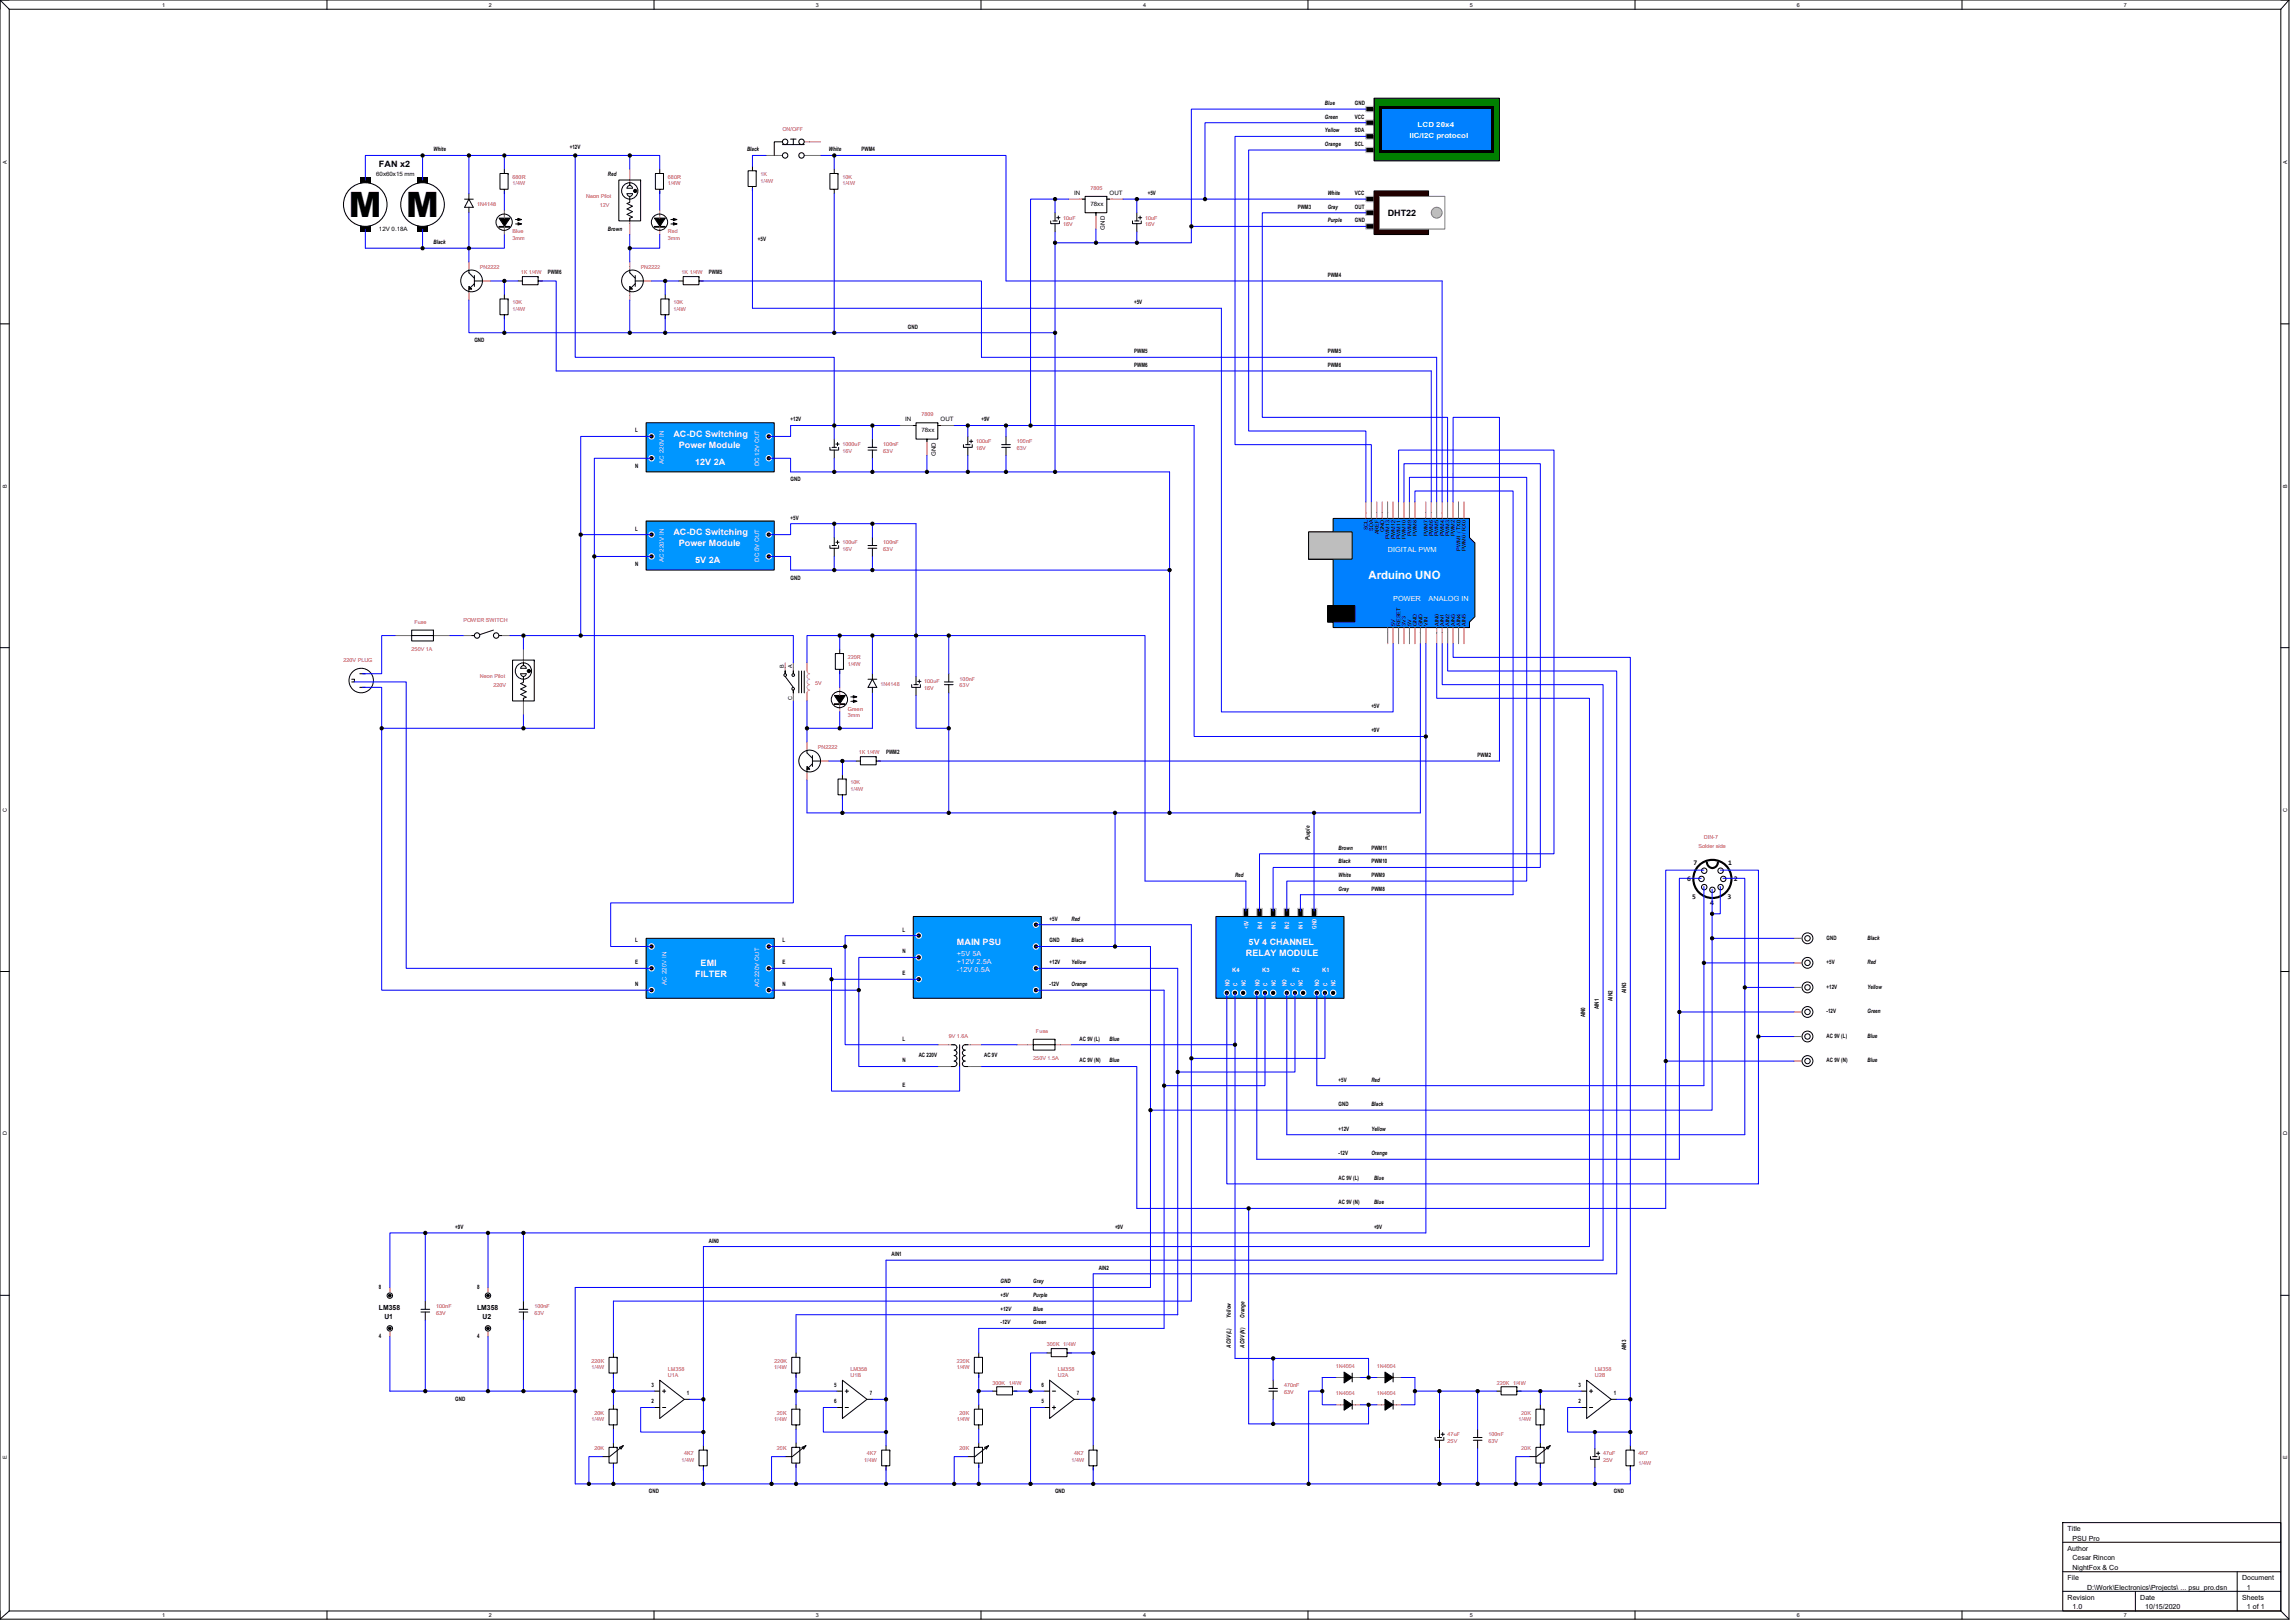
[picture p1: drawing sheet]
<svg xmlns="http://www.w3.org/2000/svg" width="841mm" height="594mm" viewBox="0 0 841 594" stroke-linecap="round" stroke-linejoin="round" font-family="sans-serif">
<defs><g id="words">
<g font-size="12.8">
<text x="127.9" y="79.6">M</text>
<text x="148.9" y="79.6">M</text>
</g>
<text font-size="4.2" fill="#fff" x="501.5" y="211.9">Arduino UNO</text>
<g font-size="3.2">
<text x="138.9" y="61.2">FAN x2</text>
<text x="508.5" y="79.2">DHT22</text>
</g>
<g font-size="3.2" fill="#fff">
<text x="246.8" y="160.1">AC-DC Switching</text>
<text x="248.8" y="164.1">Power Module</text>
<text x="254.8" y="170.1">12V 2A</text>
<text x="246.8" y="196.1">AC-DC Switching</text>
<text x="248.8" y="200.1">Power Module</text>
<text x="254.8" y="206.1">5V 2A</text>
<text x="350.7" y="346">MAIN PSU</text>
<text x="457.6" y="346">5V 4 CHANNEL</text>
<text x="256.8" y="354">EMI</text>
<text x="456.6" y="350">RELAY MODULE</text>
<text x="254.8" y="358">FILTER</text>
</g>
<g font-size="2.6" fill="#fff">
<text x="519.5" y="46.4">LCD 20x4</text>
<text x="516.5" y="50.4">IIC/I2C protocol</text>
<text x="508.5" y="202.2">DIGITAL PWM</text>
<text x="510.5" y="220.2">POWER</text>
<text x="523.5" y="220.2">ANALOG IN</text>
<text x="350.7" y="350.1">+5V 5A</text>
<text x="350.7" y="353.1">+12V 2.5A</text>
<text x="350.7" y="356.1">-12V 0.5A</text>
</g>
<g font-size="2.6">
<text x="620.6" y="316.9">7</text>
<text x="633.3" y="316.9">1</text>
<text x="618.2" y="322.7">6</text>
<text x="635.3" y="322.7">2</text>
<text x="620.1" y="329.3">5</text>
<text x="633.1" y="329.3">3</text>
<text x="626.7" y="331.6">4</text>
<text x="138.9" y="480">LM358</text>
<text x="174.8" y="480">LM358</text>
<text x="140.9" y="483">U1</text>
<text x="176.8" y="483">U2</text>
<text x="757.7" y="560.7">Title</text>
<text x="757.7" y="567.9">Author</text>
<text x="759.5" y="564.3">PSU Pro</text>
<text x="759.5" y="571.5">Cesar Rincon</text>
<text x="759.5" y="575.1">NightFox &amp; Co</text>
<text x="757.7" y="578.7">File</text>
<text x="821.6" y="578.7">Document</text>
<text x="757.7" y="585.9">Revision</text>
<text x="764.9" y="582.3">D:\Work\Electronics\Projects\ ... psu_pro.dsn</text>
<text x="784.3" y="585.9">Date</text>
<text x="821.6" y="585.9">Sheets</text>
<text x="823.4" y="582.3">1</text>
<text x="759.5" y="589.5">1.0</text>
<text x="786.1" y="589.5">10/15/2020</text>
<text x="823.4" y="589.5">1 of 1</text>
</g>
<g font-size="2.2">
<text x="485.5" y="38.5">Blue</text>
<text x="496.5" y="38.5">GND</text>
<text x="485.5" y="43.5">Green</text>
<text x="496.5" y="43.5">VCC</text>
<text x="485.5" y="48.5">Yellow</text>
<text x="485.5" y="53.5">Orange</text>
<text x="496.5" y="48.5">SDA</text>
<text x="496.5" y="53.5">SCL</text>
<text x="158.9" y="55.5">White</text>
<text x="208.8" y="54.5">+12V</text>
<text x="273.7" y="55.5">Black</text>
<text x="303.7" y="55.5">White</text>
<text x="315.7" y="55.5">PWM4</text>
<text x="137.9" y="64.5">60x60x15 mm</text>
<text x="222.8" y="64.5">Red</text>
<text x="393.6" y="71.4">IN</text>
<text x="406.6" y="71.4">OUT</text>
<text x="420.6" y="71.4">+5V</text>
<text x="486.5" y="71.4">White</text>
<text x="496.5" y="71.4">VCC</text>
<text x="399.6" y="75.4">78xx</text>
<text x="475.6" y="76.4">PWM3</text>
<text x="486.5" y="76.4">Gray</text>
<text x="496.5" y="76.4">OUT</text>
<text x="486.5" y="81.4">Purple</text>
<text x="496.5" y="81.4">GND</text>
<text x="138.9" y="84.4">12V 0.18A</text>
<text x="158.9" y="89.4">Black</text>
<text x="222.8" y="84.4">Brown</text>
<text x="277.7" y="88.4">+5V</text>
<text x="404.9" y="84.1" transform="rotate(-90 404.9 84.1)">GND</text>
<text x="200.8" y="100.4">PWM6</text>
<text x="259.8" y="100.4">PWM5</text>
<text x="486.5" y="101.4">PWM4</text>
<text x="415.6" y="111.4">+5V</text>
<text x="173.8" y="125.4">GND</text>
<text x="332.7" y="120.4">GND</text>
<text x="415.6" y="129.4">PWM5</text>
<text x="486.5" y="129.4">PWM5</text>
<text x="415.6" y="134.4">PWM6</text>
<text x="486.5" y="134.4">PWM6</text>
<text x="289.7" y="154.4">+12V</text>
<text x="331.7" y="154.4">IN</text>
<text x="344.7" y="154.4">OUT</text>
<text x="359.7" y="154.4">+9V</text>
<text x="232.8" y="158.4">L</text>
<text x="337.7" y="158.4">78xx</text>
<text x="343" y="167" transform="rotate(-90 343 167)">GND</text>
<text x="232.8" y="171.3">N</text>
<text x="289.7" y="176.3">GND</text>
<text x="289.7" y="190.3">+5V</text>
<text x="232.8" y="194.3">L</text>
<text x="232.8" y="207.3">N</text>
<text x="289.7" y="212.3">GND</text>
<text x="502.5" y="259.3">+5V</text>
<text x="502.5" y="268.3">+9V</text>
<text x="324.7" y="276.2">PWM2</text>
<text x="541.5" y="277.3">PWM2</text>
<text x="480" y="307.7" transform="rotate(-90 480 307.7)">Purple</text>
<text x="490.5" y="311.2">Brown</text>
<text x="502.5" y="311.2">PWM11</text>
<text x="490.5" y="316.2">Black</text>
<text x="502.5" y="316.2">PWM10</text>
<text x="452.6" y="321.2">Red</text>
<text x="490.5" y="321.2">White</text>
<text x="502.5" y="321.2">PWM9</text>
<text x="490.5" y="326.2">Gray</text>
<text x="502.5" y="326.2">PWM8</text>
<text x="330.7" y="341.2">L</text>
<text x="384.6" y="337.2">+5V</text>
<text x="392.6" y="337.2">Red</text>
<text x="232.8" y="345.2">L</text>
<text x="286.7" y="345.2">L</text>
<text x="384.6" y="345.2">GND</text>
<text x="392.6" y="345.2">Black</text>
<text x="669.4" y="344.2">GND</text>
<text x="684.4" y="344.2">Black</text>
<text x="232.8" y="353.2">E</text>
<text x="286.7" y="353.2">E</text>
<text x="330.7" y="349.2">N</text>
<text x="384.6" y="353.2">+12V</text>
<text x="392.6" y="353.2">Yellow</text>
<text x="669.4" y="353.2">+5V</text>
<text x="684.4" y="353.2">Red</text>
<text x="330.7" y="357.2">E</text>
<text x="232.8" y="361.2">N</text>
<text x="286.7" y="361.2">N</text>
<text x="384.6" y="361.2">-12V</text>
<text x="392.6" y="361.2">Orange</text>
<text x="595.9" y="363.7" transform="rotate(-90 595.9 363.7)">AIN3</text>
<text x="669.4" y="362.2">+12V</text>
<text x="684.4" y="362.2">Yellow</text>
<text x="585.9" y="369.7" transform="rotate(-90 585.9 369.7)">AIN1</text>
<text x="590.9" y="366.6" transform="rotate(-90 590.9 366.6)">AIN2</text>
<text x="669.4" y="371.2">-12V</text>
<text x="684.4" y="371.2">Green</text>
<text x="580.9" y="372.7" transform="rotate(-90 580.9 372.7)">AIN0</text>
<text x="330.7" y="381.1">L</text>
<text x="395.6" y="381.1">AC 9V (L)</text>
<text x="406.6" y="381.1">Blue</text>
<text x="669.4" y="380.2">AC 9V (L)</text>
<text x="684.4" y="380.2">Blue</text>
<text x="330.7" y="389.1">N</text>
<text x="336.7" y="387.2">AC 220V</text>
<text x="360.7" y="387.2">AC 9V</text>
<text x="395.6" y="389.1">AC 9V (N)</text>
<text x="406.6" y="389.1">Blue</text>
<text x="669.4" y="389.1">AC 9V (N)</text>
<text x="684.4" y="389.1">Blue</text>
<text x="330.7" y="398.1">E</text>
<text x="490.5" y="396.1">+5V</text>
<text x="502.5" y="396.1">Red</text>
<text x="490.5" y="405.1">GND</text>
<text x="502.5" y="405.1">Black</text>
<text x="490.5" y="414.1">+12V</text>
<text x="502.5" y="414.1">Yellow</text>
<text x="490.5" y="423.1">-12V</text>
<text x="502.5" y="423.1">Orange</text>
<text x="490.5" y="432.1">AC 9V (L)</text>
<text x="503.5" y="432.1">Blue</text>
<text x="490.5" y="441.1">AC 9V (N)</text>
<text x="503.5" y="441.1">Blue</text>
<text x="166.8" y="450.1">+9V</text>
<text x="259.8" y="455.1">AIN0</text>
<text x="408.6" y="450.1">+9V</text>
<text x="503.5" y="450.1">+9V</text>
<text x="326.7" y="460.1">AIN1</text>
<text x="402.6" y="465.1">AIN2</text>
<text x="138.9" y="472.1">8</text>
<text x="174.8" y="472.1">8</text>
<text x="366.6" y="470.1">GND</text>
<text x="378.7" y="470.1">Gray</text>
<text x="366.6" y="475.1">+5V</text>
<text x="378.7" y="475.1">Purple</text>
<text x="366.6" y="480.1">+12V</text>
<text x="366.6" y="485.1">-12V</text>
<text x="378.7" y="480.1">Blue</text>
<text x="378.7" y="485.1">Green</text>
<text x="451.1" y="482.6" transform="rotate(-90 451.1 482.6)">Yellow</text>
<text x="456.1" y="482.6" transform="rotate(-90 456.1 482.6)">Orange</text>
<text x="138.9" y="490.1">4</text>
<text x="174.8" y="490.1">4</text>
<text x="451.1" y="493.5" transform="rotate(-90 451.1 493.5)">AC9V (L)</text>
<text x="456.1" y="493.5" transform="rotate(-90 456.1 493.5)">AC9V (N)</text>
<text x="595.9" y="494.5" transform="rotate(-90 595.9 494.5)">AIN3</text>
<text x="238.8" y="508">3</text>
<text x="305.7" y="508">5</text>
<text x="381.6" y="508">6</text>
<text x="578.5" y="508">3</text>
<text x="166.8" y="513">GND</text>
<text x="238.8" y="514">2</text>
<text x="251.8" y="511">1</text>
<text x="305.7" y="514">6</text>
<text x="318.7" y="511">7</text>
<text x="381.6" y="514">5</text>
<text x="394.6" y="511">7</text>
<text x="578.5" y="514">2</text>
<text x="591.4" y="511">1</text>
<text x="237.8" y="547">GND</text>
<text x="386.6" y="547">GND</text>
<text x="591.4" y="547">GND</text>
</g>
<g font-size="2.2" fill="#fff">
<text x="243.3" y="169.8" transform="rotate(-90 243.3 169.8)">AC 220V IN</text>
<text x="278.2" y="170.8" transform="rotate(-90 278.2 170.8)">DC 12V OUT</text>
<text x="243.3" y="205.8" transform="rotate(-90 243.3 205.8)">AC 220V IN</text>
<text x="278.2" y="205.8" transform="rotate(-90 278.2 205.8)">DC 5V OUT</text>
<text x="457.5" y="340.3" transform="rotate(-90 457.5 340.3)">+5V</text>
<text x="462.5" y="340.3" transform="rotate(-90 462.5 340.3)">IN4</text>
<text x="467.5" y="340.3" transform="rotate(-90 467.5 340.3)">IN3</text>
<text x="472.5" y="340.3" transform="rotate(-90 472.5 340.3)">IN2</text>
<text x="477.5" y="340.3" transform="rotate(-90 477.5 340.3)">IN1</text>
<text x="482.5" y="340.3" transform="rotate(-90 482.5 340.3)">GND</text>
<text x="451.6" y="356.2">K4</text>
<text x="462.6" y="356.2">K3</text>
<text x="473.6" y="356.2">K2</text>
<text x="484.5" y="356.2">K1</text>
<text x="244.3" y="360.7" transform="rotate(-90 244.3 360.7)">AC 220V IN</text>
<text x="278.2" y="361.7" transform="rotate(-90 278.2 361.7)">AC 220V OUT</text>
<text x="450.5" y="361.3" transform="rotate(-90 450.5 361.3)">NO</text>
<text x="453.5" y="361.3" transform="rotate(-90 453.5 361.3)">C</text>
<text x="456.5" y="361.3" transform="rotate(-90 456.5 361.3)">NC</text>
<text x="461.5" y="361.3" transform="rotate(-90 461.5 361.3)">NO</text>
<text x="464.5" y="361.3" transform="rotate(-90 464.5 361.3)">C</text>
<text x="467.5" y="361.3" transform="rotate(-90 467.5 361.3)">NC</text>
<text x="471.5" y="361.3" transform="rotate(-90 471.5 361.3)">NO</text>
<text x="474.5" y="361.3" transform="rotate(-90 474.5 361.3)">C</text>
<text x="477.5" y="361.3" transform="rotate(-90 477.5 361.3)">NC</text>
<text x="483.5" y="361.3" transform="rotate(-90 483.5 361.3)">NO</text>
<text x="486.5" y="361.3" transform="rotate(-90 486.5 361.3)">C</text>
<text x="489.5" y="361.3" transform="rotate(-90 489.5 361.3)">NC</text>
</g>
<g font-size="2">
<text x="59.4" y="2.6">1</text>
<text x="179.2" y="2.6">2</text>
<text x="299" y="2.6">3</text>
<text x="418.9" y="2.6">4</text>
<text x="538.7" y="2.6">5</text>
<text x="658.5" y="2.6">6</text>
<text x="778.3" y="2.6">7</text>
<text x="2.5" y="60" transform="rotate(-90 2.5 60)">A</text>
<text x="838.2" y="60" transform="rotate(-90 838.2 60)">A</text>
<text x="2.5" y="178.6" transform="rotate(-90 2.5 178.6)">B</text>
<text x="838.2" y="178.6" transform="rotate(-90 838.2 178.6)">B</text>
<text x="501.2" y="194.3" transform="rotate(-90 501.2 194.3)">SCL</text>
<text x="503.2" y="194.5" transform="rotate(-90 503.2 194.5)">SDA</text>
<text x="505.2" y="195.7" transform="rotate(-90 505.2 195.7)">AREF</text>
<text x="507.2" y="194.9" transform="rotate(-90 507.2 194.9)">GND</text>
<text x="509.2" y="197.5" transform="rotate(-90 509.2 197.5)">PWM13</text>
<text x="511.2" y="197.5" transform="rotate(-90 511.2 197.5)">PWM12</text>
<text x="513.2" y="197.5" transform="rotate(-90 513.2 197.5)">PWM11</text>
<text x="515.2" y="197.5" transform="rotate(-90 515.2 197.5)">PWM10</text>
<text x="517.2" y="196.4" transform="rotate(-90 517.2 196.4)">PWM9</text>
<text x="519.2" y="196.4" transform="rotate(-90 519.2 196.4)">PWM8</text>
<text x="523.2" y="196.4" transform="rotate(-90 523.2 196.4)">PWM7</text>
<text x="525.2" y="196.4" transform="rotate(-90 525.2 196.4)">PWM6</text>
<text x="527.2" y="196.4" transform="rotate(-90 527.2 196.4)">PWM5</text>
<text x="529.2" y="196.4" transform="rotate(-90 529.2 196.4)">PWM4</text>
<text x="531.2" y="196.4" transform="rotate(-90 531.2 196.4)">PWM3</text>
<text x="533.2" y="196.4" transform="rotate(-90 533.2 196.4)">PWM2</text>
<text x="535.2" y="201.8" transform="rotate(-90 535.2 201.8)">PWM1 / TX0</text>
<text x="537.2" y="202" transform="rotate(-90 537.2 202)">PWM0 / RX0</text>
<text x="511.2" y="229.2" transform="rotate(-90 511.2 229.2)">5V</text>
<text x="513.2" y="229.2" transform="rotate(-90 513.2 229.2)">RESET</text>
<text x="515.2" y="229.2" transform="rotate(-90 515.2 229.2)">3V3</text>
<text x="517.2" y="229.2" transform="rotate(-90 517.2 229.2)">5V</text>
<text x="519.2" y="229.2" transform="rotate(-90 519.2 229.2)">GND</text>
<text x="521.2" y="229.2" transform="rotate(-90 521.2 229.2)">GND</text>
<text x="523.2" y="229.2" transform="rotate(-90 523.2 229.2)">VIN</text>
<text x="527.2" y="229.2" transform="rotate(-90 527.2 229.2)">AIN0</text>
<text x="529.2" y="229.2" transform="rotate(-90 529.2 229.2)">AIN1</text>
<text x="531.2" y="229.2" transform="rotate(-90 531.2 229.2)">AIN2</text>
<text x="533.2" y="229.2" transform="rotate(-90 533.2 229.2)">AIN3</text>
<text x="535.2" y="229.2" transform="rotate(-90 535.2 229.2)">AIN4</text>
<text x="537.2" y="229.2" transform="rotate(-90 537.2 229.2)">AIN5</text>
<text x="287.3" y="244.5" transform="rotate(-90 287.3 244.5)">B</text>
<text x="290.3" y="244.5" transform="rotate(-90 290.3 244.5)">A</text>
<text x="290.3" y="256.4" transform="rotate(-90 290.3 256.4)">C</text>
<text x="2.5" y="297.2" transform="rotate(-90 2.5 297.2)">C</text>
<text x="838.2" y="297.2" transform="rotate(-90 838.2 297.2)">C</text>
<text x="2.5" y="415.9" transform="rotate(-90 2.5 415.9)">D</text>
<text x="838.2" y="415.9" transform="rotate(-90 838.2 415.9)">D</text>
<text x="2.5" y="534.4" transform="rotate(-90 2.5 534.4)">E</text>
<text x="838.2" y="534.4" transform="rotate(-90 838.2 534.4)">E</text>
<text x="59.4" y="592.2">1</text>
<text x="179.2" y="592.2">2</text>
<text x="299" y="592.2">3</text>
<text x="418.9" y="592.2">4</text>
<text x="538.7" y="592.2">5</text>
<text x="658.5" y="592.2">6</text>
<text x="778.3" y="592.2">7</text>
</g>
<g font-size="2" fill="#c04040">
<text x="286.7" y="47.9">ON/OFF</text>
<text x="187.8" y="65.5">680R</text>
<text x="244.8" y="65.5">680R</text>
<text x="278.7" y="64.5">1K</text>
<text x="308.7" y="65.5">10K</text>
<text x="187.8" y="67.9">1/4W</text>
<text x="244.8" y="67.9">1/4W</text>
<text x="278.7" y="66.9">1/4W</text>
<text x="308.7" y="67.9">1/4W</text>
<text x="399.6" y="69.5">7805</text>
<text x="174.8" y="75.5">1N4148</text>
<text x="214.8" y="72.5">Neon Pilot</text>
<text x="219.8" y="75.9">12V</text>
<text x="389.6" y="82.9">16V</text>
<text x="389.6" y="80.5">10uF</text>
<text x="419.6" y="82.9">16V</text>
<text x="419.6" y="80.5">10uF</text>
<text x="187.8" y="87.9">3mm</text>
<text x="187.8" y="85.5">Blue</text>
<text x="244.8" y="87.9">3mm</text>
<text x="244.8" y="85.5">Red</text>
<text x="175.8" y="98.5">PN2222</text>
<text x="190.8" y="100.5">1K 1/4W</text>
<text x="234.8" y="98.5">PN2222</text>
<text x="249.8" y="100.5">1K 1/4W</text>
<text x="187.8" y="113.9">1/4W</text>
<text x="187.8" y="111.5">10K</text>
<text x="246.8" y="113.9">1/4W</text>
<text x="246.8" y="111.5">10K</text>
<text x="337.7" y="152.4">7809</text>
<text x="308.7" y="165.8">16V</text>
<text x="308.7" y="163.4">1000uF</text>
<text x="323.7" y="165.8">63V</text>
<text x="323.7" y="163.4">100nF</text>
<text x="357.7" y="164.8">16V</text>
<text x="357.7" y="162.4">100uF</text>
<text x="372.7" y="164.8">63V</text>
<text x="372.7" y="162.4">100nF</text>
<text x="308.7" y="201.8">16V</text>
<text x="308.7" y="199.4">100uF</text>
<text x="323.7" y="201.8">63V</text>
<text x="323.7" y="199.4">100nF</text>
<text x="169.8" y="227.8">POWER SWITCH</text>
<text x="151.8" y="228.4">Fuse</text>
<text x="150.9" y="238.4">250V 1A</text>
<text x="125.9" y="242.4">220V PLUG</text>
<text x="310.7" y="243.8">1/4W</text>
<text x="310.7" y="241.3">220R</text>
<text x="175.8" y="248.3">Neon Pilot</text>
<text x="180.8" y="251.7">220V</text>
<text x="298.7" y="250.7">5V</text>
<text x="322.7" y="251.3">1N4148</text>
<text x="338.7" y="250.3">100uF</text>
<text x="351.7" y="251.7">63V</text>
<text x="351.7" y="249.3">100nF</text>
<text x="338.7" y="252.7">16V</text>
<text x="310.7" y="262.7">3mm</text>
<text x="310.7" y="260.3">Green</text>
<text x="299.7" y="274.3">PN2222</text>
<text x="314.7" y="276.3">1K 1/4W</text>
<text x="311.7" y="287.3">10K</text>
<text x="311.7" y="289.7">1/4W</text>
<text x="622.4" y="310.7">Solder side</text>
<text x="624.4" y="307.3">DIN-7</text>
<text x="347.7" y="380.2">9V 1.6A</text>
<text x="379.6" y="378.2">Fuse</text>
<text x="378.7" y="388.2">250V 1.5A</text>
<text x="159.9" y="479.1">100nF</text>
<text x="195.8" y="479.1">100nF</text>
<text x="159.9" y="481.5">63V</text>
<text x="195.8" y="481.5">63V</text>
<text x="383.6" y="493.1">300K 1/4W</text>
<text x="216.8" y="501.5">1/4W</text>
<text x="216.8" y="499.1">220K</text>
<text x="244.8" y="502.1">LM358</text>
<text x="283.7" y="501.5">1/4W</text>
<text x="283.7" y="499.1">220K</text>
<text x="311.7" y="502.1">LM358</text>
<text x="350.7" y="501.5">1/4W</text>
<text x="350.7" y="499.1">220K</text>
<text x="387.6" y="502.1">LM358</text>
<text x="489.5" y="501.1">1N4004</text>
<text x="504.5" y="501.1">1N4004</text>
<text x="584.5" y="502.1">LM358</text>
<text x="244.8" y="504.5">U1A</text>
<text x="311.7" y="504.5">U1B</text>
<text x="363.7" y="507.1">300K 1/4W</text>
<text x="387.6" y="504.5">U2A</text>
<text x="470.6" y="508.1">470nF</text>
<text x="548.5" y="507.1">220K 1/4W</text>
<text x="584.5" y="504.5">U2B</text>
<text x="470.6" y="510.5">63V</text>
<text x="489.5" y="511.1">1N4004</text>
<text x="504.5" y="511.1">1N4004</text>
<text x="216.8" y="520.5">1/4W</text>
<text x="217.8" y="518.1">20K</text>
<text x="283.7" y="520.5">1/4W</text>
<text x="284.7" y="518.1">20K</text>
<text x="350.7" y="520.5">1/4W</text>
<text x="351.7" y="518.1">20K</text>
<text x="556.5" y="520.5">1/4W</text>
<text x="557.5" y="518.1">20K</text>
<text x="530.5" y="526.1">47uF</text>
<text x="545.5" y="526.1">100nF</text>
<text x="217.8" y="531.1">20K</text>
<text x="250.8" y="533.1">4K7</text>
<text x="284.7" y="531.1">20K</text>
<text x="317.7" y="533.1">4K7</text>
<text x="351.7" y="531.1">20K</text>
<text x="393.6" y="533.1">4K7</text>
<text x="530.5" y="528.5">25V</text>
<text x="545.5" y="528.5">63V</text>
<text x="557.5" y="531.1">20K</text>
<text x="587.5" y="533.1">47uF</text>
<text x="600.4" y="533.1">4K7</text>
<text x="249.8" y="535.5">1/4W</text>
<text x="316.7" y="535.5">1/4W</text>
<text x="392.6" y="535.5">1/4W</text>
<text x="587.5" y="535.5">25V</text>
<text x="600.4" y="536.5">1/4W</text>
</g>
</g></defs>
<g fill="#000" stroke="#c0c0c0" stroke-width=".38">
<path d="M500.5 39v1.9h3v-1.9z" fill-rule="evenodd"/>
<path d="M500.5 44v1.9h3v-1.9z" fill-rule="evenodd"/>
<path d="M500.5 49v1.9h3v-1.9z" fill-rule="evenodd"/>
<path d="M500.5 54v1.9h3v-1.9z" fill-rule="evenodd"/>
<path d="M455.6 332.7v3h2v-3z" fill-rule="evenodd"/>
<path d="M460.6 332.7v3h2v-3z" fill-rule="evenodd"/>
<path d="M465.6 332.7v3h2v-3z" fill-rule="evenodd"/>
<path d="M470.6 332.7v3h1.9v-3z" fill-rule="evenodd"/>
<path d="M475.6 332.7v3h1.9v-3z" fill-rule="evenodd"/>
<path d="M480.5 332.7v3h2v-3z" fill-rule="evenodd"/>
</g>
<path d="M131.9 64.9h3.9v3h-3.9zM131.9 81.9h3.9v3h-3.9z" fill="#000"/>
<g fill="none" stroke="#000" stroke-width=".37">
<path d="M150.9 230.8h7.9v4h-7.9zM150.9 232.8h8M158.8 230.8h.1M172.8 232.8h1M180.8 230.8l-5.1 1.7M182.8 232.8h1M128.9 248.8h1v1h-1M187.8 241.8h8v14.9h-8zM190.8 246.8l2 .1a.99 .99 0 0 1-1.4 .8zM191.1 244.1a.99 .99 0 0 1 1.1-.3 .99 .99 0 0 1 .6 1h-2zM191.8 250l-1 .4 2 1-2 1 2 1-2 1 2 1-1 .4v1M191.8 242.8v1"/>
<path d="M191.8 247.8v2M195.8 241.8h.1"/>
<circle cx="132.4" cy="249.3" r="4.5"/>
<circle cx="191.8" cy="245.8" r="2.98"/>
</g>
<g fill="none" stroke="#000" stroke-width=".38">
<path d="M131.9 251.8h2M131.9 246.8h2"/>
<circle cx="174.8" cy="232.8" r=".99"/>
<circle cx="181.8" cy="232.8" r=".99"/>
</g>
<path d="M144.9 232.8h6M158.9 232.8h5.9M169.8 232.8h3M183.8 232.8h3M191.8 237.8v6M191.8 255.8v5.9" fill="none" stroke="#c04040" stroke-width=".37"/>
<circle cx="193.8" cy="245.8" r=".61" fill="#000" stroke="#000" stroke-width=".37"/>
<path d="M144.9 232.8h-5v14h-7M164.8 232.8h5M186.8 232.8h5v5M132.9 251.8h7v14.9h51.9v-5" fill="none" stroke="#00f" stroke-width=".37"/>
<path d="M479.6 194.9h8.9v-5h50v7l2 2v27l-2 2v1.9h-50v-1.9h-2v-6h2v-17h-8.9z" fill="#0080ff" stroke="#000" stroke-width=".38"/>
<path d="M486.5 221.8h10v6h-10z" fill="#000" stroke="#000" stroke-width=".37"/>
<g fill="none" stroke="#c04040" stroke-width=".37">
<path d="M500.5 183.8v6M502.5 183.8v6M508.5 183.8v6M510.5 183.8v6M512.5 183.8v6M514.5 183.8v6M516.5 183.8v6M518.5 183.8v6M522.5 183.8v6M524.5 183.8v6M526.5 183.8v6M528.5 183.8v6"/>
<path d="M530.5 183.8v6M532.5 183.8v6M534.5 183.8v6M536.5 183.8v6M526.5 229.8v6M528.5 229.8v6M530.5 229.8v6M532.5 229.8v6M534.5 229.8v6M536.5 229.8v6"/>
</g>
<path d="M479.6 194.8h15.9v10h-15.9z" fill="#c0c0c0" stroke="#000" stroke-width=".37"/>
<path d="M504.5 183.8v6M506.5 183.8v6M508.5 229.8v6M510.5 229.8v6M512.5 229.8v6M514.5 229.8v6M516.5 229.8v6M518.5 229.8v6M520.5 229.8v6M522.5 229.8v6" fill="none" stroke="#c04040" stroke-width=".37"/>
<path d="M236.8 154.9h46.9v17.9h-46.9z" fill="#0096ff" stroke="#000" stroke-width=".38"/>
<g fill="#000">
<circle cx="238.8" cy="159.8" r=".99"/>
<circle cx="281.7" cy="159.8" r=".99"/>
<circle cx="238.8" cy="167.8" r=".99"/>
<circle cx="281.7" cy="167.8" r=".99"/>
</g>
<g fill="none" stroke="#fff" stroke-width=".38">
<circle cx="238.8" cy="159.8" r=".99"/>
<circle cx="281.7" cy="159.8" r=".99"/>
<circle cx="238.8" cy="167.8" r=".99"/>
<circle cx="281.7" cy="167.8" r=".99"/>
</g>
<path d="M236.8 190.8h46.9v18h-46.9z" fill="#0096ff" stroke="#000" stroke-width=".38"/>
<g fill="#000">
<circle cx="238.8" cy="195.8" r=".99"/>
<circle cx="281.7" cy="195.8" r=".99"/>
<circle cx="238.8" cy="203.8" r=".99"/>
<circle cx="281.7" cy="203.8" r=".99"/>
</g>
<g fill="none" stroke="#fff" stroke-width=".38">
<circle cx="238.8" cy="195.8" r=".99"/>
<circle cx="281.7" cy="195.8" r=".99"/>
<circle cx="238.8" cy="203.8" r=".99"/>
<circle cx="281.7" cy="203.8" r=".99"/>
</g>
<g fill="none" stroke="#00f" stroke-width=".37">
<path d="M386.6 72.9h-8.9v83M391.6 72.9h-5v5M411.6 72.9h5v5M386.6 84.9v4h15M401.6 83.9v5M416.6 84.9v4h-15M386.6 121.9v50.9M238.8 159.9h-26v35.9M305.7 155.9v4.9M319.7 155.9v4.9M329.7 155.9h-40v4h-8M349.7 155.9h5v4"/>
<path d="M354.7 155.9h14v4M368.7 155.9h68.9v113.8h84.9v-33.9M238.8 167.9h-21v35.9M281.7 167.9h8v4.9h16M305.7 167.9v4.9M319.7 167.9v4.9h-14M339.7 166.8v6h-20M354.7 166.8v6h-15M368.7 166.8v6h-14M368.7 172.8h59.9v124.9h-20M212.8 195.8h26M212.8 195.8v37"/>
<path d="M305.7 191.8h-16v4h-8M305.7 191.8h30v56M305.7 191.8v5M319.7 191.8v5M532.5 183.8v-30.9h17v125.8h-227.8M217.8 203.8v62.9h-26M217.8 203.8h21M281.7 203.8h8v5h16M305.7 203.8v5M319.7 203.8v5h-14M319.7 208.8h108.9M191.8 232.8h21"/>
<path d="M212.8 232.8h77.9v10M307.7 232.8h40v14M307.7 237.8v-5h-12v10M319.7 232.8v14M520.5 235.8v61.9h-39M295.7 256.8v9.9h12v-5.9M307.7 245.8v6M319.7 253.8v12.9h-12M335.7 254.8v11.9h12M347.7 253.8v43.9h-52v-12M295.7 266.7v5M303.7 278.7h10"/>
<path d="M308.7 278.7v5M308.7 291.7v6"/>
</g>
<g fill="none" stroke="#000" stroke-width=".37">
<path d="M386.6 77.9v3M387.2 79.7h1.2M387.8 79.1v1.2M396.6 72.9h1M397.6 71.9h8v6h-8zM401.6 77.9v1M405.6 71.9h.1M405.6 72.9h1M416.6 77.9v3M417.2 79.7h1.2M417.8 79.1v1.2M385 80.9v1h3"/>
<path d="M385.8 80.9h1.6M386.6 81.9v3M388.2 80.9v1M415 80.9v1h3M415.8 80.9h1.6M416.6 81.9v3M418.2 80.9v1M334.7 155.9h1M335.7 154.9h8v5.9h-8zM343.7 154.9h.1M343.7 155.9h1M354.7 159.9v3"/>
<path d="M368.7 159.9v3M304.1 163.9v.9h3M304.9 163.9h1.6M305.7 160.8v3.1M305.7 164.8v3.1M306.3 162.6h1.2M306.9 162.1v1.1M307.3 163.9v.9M318.1 163.9h3.2M318.1 164.8h3.2M319.7 160.8v3.1M319.7 164.8v3.1"/>
<path d="M339.7 160.8v1M353.1 162.9v1h3M353.9 162.9h1.6M354.7 163.9v2.9M355.3 161.6h1.2M355.9 161.1v1.1M356.3 162.9v1M367.1 163.9h3.1M367.1 162.9h3.1M368.7 163.9v2.9M304.1 199.8v1h3M304.9 199.8h1.6"/>
<path d="M305.7 196.8v3M306.3 198.6h1.2M306.9 198v1.2M307.3 199.8v1M318.1 199.8h3.2M319.7 196.8v3M305.7 200.8v3M318.1 200.8h3.2M319.7 200.8v3M306.1 239.4h3v5.8h-3zM307.7 237.8v1.6M309.1 239.4h.1"/>
<path d="M287.7 245.8v1v-1M287.7 247.8l3 4M290.7 245.8v1v-1M290.7 252.8v1v-1M292.7 245.8v8M293.7 245.8v8M294.7 245.8v8M307.7 245.2v1.6M311.8 255.2h1.2M311.8 256.9h1.3M318.1 248.8h3.2M319.7 248.8l1.6 3h-3.2z"/>
<path d="M319.7 246.8v2M319.7 251.8v2M334.1 250.8v1h3M334.9 250.8h1.6M335.7 247.8v3M335.7 251.8v3M336.3 249.6h1.2M336.9 249v1.2M337.3 250.8v1M346.1 250.8h3.2M346.1 249.8h3.2M347.7 246.8v3"/>
<path d="M347.7 250.8v3M295.7 274.7v1l2 2M297.7 276.7v4M297.7 279.7l-2 2v1M297.7 278.7h3M313.7 278.7h1.6M315.3 277.1h5.8v3h-5.8zM321.1 277.1h.1M321.1 278.7h1.6M307.1 285.3h3v5.8h-3zM308.7 283.7v1.6M308.7 291.1v1.6"/>
<path d="M310.1 285.3h.1"/>
<circle cx="287.7" cy="247.3" r=".49"/>
<circle cx="290.7" cy="252.3" r=".49"/>
<circle cx="290.7" cy="247.3" r=".49"/>
<circle cx="307.6" cy="256.2" r="2.98"/>
<circle cx="296.7" cy="278.7" r="4"/>
</g>
<g fill="none" stroke="#c04040" stroke-width=".37">
<path d="M391.6 72.9h6M401.6 77.9v6M405.6 72.9h6M329.7 155.9h6M343.7 155.9h6M339.7 160.8v6M287.7 242.8v3M290.7 242.8v3M290.7 253.8v3M295.7 242.8v3M295.7 253.8v3M307.7 251.8v3"/>
<path d="M307.7 257.8v3M295.7 271.7v3M300.7 278.7h3M295.7 282.7v3"/>
</g>
<path d="M295.7 249.8l.3 .6 .7 .4h-.2a.97 .97 0 0 0-.5 1.6l.7 .4-.7 .3-.3 .7M295.7 245.8l.3 .6 .7 .4-.7 .3-.2 1 .9 .7" fill="none" stroke="#ff80c0" stroke-width=".37"/>
<path d="M296.7 248.8l-.7 .3-.3 .7" fill="none" stroke="#ff80ff" stroke-width=".37"/>
<path d="M305.8 254.7h4l-2 3zM305.7 257.8h4v.2h-4zM312.7 254.8l1.3 .4-1.3 .5zM312.7 256.4l1.3 .5-1.3 .4zM295.7 280.7l1 1h-1z" fill="#000" stroke="#000" stroke-width=".37"/>
<path d="M503.5 36h46v22.9h-46z" fill="#008000" stroke="#000" stroke-width=".38"/>
<path d="M505.5 39h42v16.9h-42z" fill="#000"/>
<path d="M506.5 40h40v14.9h-40z" fill="#0080ff"/>
<path d="M500.5 40h-63.9v42.9M500.5 45h-58.9v27.9h-25M500.5 50h-47.9v112.9h49.9v20.9M500.5 54.9h-42.9v103h42.9v25.9M416.6 88.9h20" fill="none" stroke="#00f" stroke-width=".37"/>
<path d="M500.5 71.9h3v2h-3zM500.5 76.9h3v2h-3zM500.5 81.9h3v2h-3z" fill="#000" stroke="#c0c0c0" stroke-width=".38"/>
<path d="M503.5 69.9h20v16h-20z" fill="#400000" stroke="#000" stroke-width=".38"/>
<path d="M505.5 71.9h24v12h-24z" fill="#fff" stroke="#808080" stroke-width=".38"/>
<circle cx="526.5" cy="77.9" r="1.99" fill="#c0c0c0" stroke="#808080" stroke-width=".38"/>
<g fill="none" stroke="#00f" stroke-width=".37">
<path d="M230.8 56.9h-20v74h94.9v25M230.8 56.9h11v5M230.8 56.9v5M280.7 56.9h-5v4M300.7 56.9h5v5M305.7 56.9h63v46h159.8v80.9M241.8 69.9v7M275.7 68.9v44h171.9v147.9h62.9v-25M305.7 70.9v51M441.6 72.9h58.9M500.5 77.9h-37.9v75h67.9v30.9M230.8 85.9v10"/>
<path d="M241.8 85.9v5h-11M386.6 88.9v33h-142.8v-6M500.5 82.9h-63.9v6M230.8 109.9v12M238.8 102.9h10M243.8 102.9v5M256.8 102.9h102.9v28h166.8v52.9"/>
</g>
<path d="M280.7 56.9h6M294.7 56.9h6M294.7 51.9h6M230.8 61.9v6M230.8 79.9v6M241.8 76.9v3M230.8 95.9v3M241.8 82.9v3M230.8 106.9v3M235.8 102.9h3" fill="none" stroke="#c04040" stroke-width=".37"/>
<g fill="none" stroke="#000" stroke-width=".37">
<path d="M286.7 51.9h-3v5M286.7 53h8M289.7 50.9h2M290.7 50.9v2.1M226.8 65.9h8v15h-8zM229.8 70.9h2a.98 .98 0 0 1-.7 1 .98 .98 0 0 1-1.1-.3zM230 68.3a.98 .98 0 0 1 1.1-.3 .98 .98 0 0 1 .7 .9h-2zM230.8 74.1l-1 .4 2 1-2 1 2 1-2 1 2 1-1 .4v1M230.8 66.9v1M230.8 71.9v2M234.8 65.9h.1M240.2 63.5h2.9v5.8h-2.9z"/>
<path d="M241.8 61.9v1.6M241.8 69.3v1.6M243.1 63.5h.1M274.2 62.5h2.9v5.8h-2.9zM275.7 60.9v1.6M275.7 68.3v1.6M277.1 62.5h.1M304.1 63.5h3v5.8h-3zM305.7 61.9v1.6M305.7 69.3v1.6M307.1 63.5h.1M230.8 98.9v1l2 2"/>
<path d="M245.8 80.4h1.3M245.9 82h1.2M232.8 103.9l-2 2v1M232.8 100.9v4M232.8 102.9h3M242.2 109.5h3v5.8h-3zM243.8 107.9v1.6M243.8 115.3v1.6M245.2 109.5h.1M248.8 102.9h1.6M250.4 101.3h5.7v3h-5.7zM256.1 101.3h.1"/>
<path d="M256.2 102.9h1.6"/>
<circle cx="230.8" cy="69.9" r="2.99"/>
<circle cx="241.7" cy="81.4" r="2.98"/>
<circle cx="231.8" cy="102.9" r="4"/>
</g>
<g fill="none" stroke="#000" stroke-width=".38">
<circle cx="287.7" cy="56.9" r=".99"/>
<circle cx="287.7" cy="51.9" r=".99"/>
<circle cx="293.7" cy="56.9" r=".99"/>
<circle cx="293.7" cy="51.9" r=".99"/>
</g>
<g fill="#000" stroke="#000" stroke-width=".37">
<path d="M239.8 79.9h4l-2 3zM239.8 82.9h4v.3h-4zM246.7 80l1.4 .4-1.4 .4zM246.8 81.6l1.3 .4-1.3 .4zM230.8 104.9l1 1h-1z"/>
<circle cx="232.8" cy="69.9" r=".6"/>
</g>
<circle cx="133.9" cy="74.9" r="8" fill="#fff" stroke="#000" stroke-width=".38"/>
<path d="M152.9 64.9h3.9v3h-3.9zM152.9 81.9h3.9v3h-3.9z" fill="#000"/>
<circle cx="154.8" cy="74.9" r="8" fill="#fff" stroke="#000" stroke-width=".38"/>
<g fill="none" stroke="#00f" stroke-width=".37">
<path d="M154.9 56.9h55.9M154.9 56.9h-21v9M154.9 56.9v9M171.8 56.9v14M184.8 56.9v5M171.8 77.9v13h-37.9v-7M184.8 69.9v7M154.9 83.9v7M184.8 85.9v5h-13v5M171.8 109.9v12h13M179.8 102.9h10M184.8 102.9v5"/>
<path d="M184.8 115.9v6M197.8 102.9h6v33h320.7v47.9M184.8 121.9h59"/>
</g>
<path d="M182.9 79.9h4l-2 3zM182.8 82.9h4v.3h-4zM189.8 80l1.3 .4-1.3 .4zM189.8 81.6l1.4 .4-1.4 .4zM171.8 104.9l1 1h-1z" fill="#000" stroke="#000" stroke-width=".37"/>
<path d="M184.8 76.9v3M171.8 95.9v3M184.8 82.9v3M171.8 106.9v3M176.8 102.9h3" fill="none" stroke="#c04040" stroke-width=".37"/>
<g fill="none" stroke="#000" stroke-width=".37">
<path d="M170.2 72.9h3.2M171.8 72.9l1.6 3h-3.2zM171.8 70.9v2M171.8 75.9v2M183.2 63.5h3v5.8h-3zM184.8 61.9v1.6M184.8 69.3v1.6M186.2 63.5h.1M171.8 98.9v1l2 2M188.9 80.4h1.2M188.9 82h1.3M173.8 103.9l-2 2v1"/>
<path d="M173.8 100.9v4M173.8 102.9h3M183.2 109.5h3v5.8h-3zM184.8 107.9v1.6M184.8 115.3v1.6M186.2 109.5h.1M189.8 102.9h1.6M191.4 101.3h5.8v3h-5.8zM197.2 101.3h.1M197.2 102.9h1.6"/>
<circle cx="184.7" cy="81.4" r="2.98"/>
<circle cx="172.8" cy="102.9" r="4"/>
</g>
<path d="M236.8 343.7h46.9v21.9h-46.9z" fill="#0096ff" stroke="#000" stroke-width=".38"/>
<g fill="#000">
<circle cx="238.8" cy="346.7" r=".99"/>
<circle cx="238.8" cy="354.7" r=".99"/>
<circle cx="281.7" cy="346.7" r=".99"/>
<circle cx="281.7" cy="354.7" r=".99"/>
<circle cx="238.8" cy="362.6" r=".99"/>
<circle cx="281.7" cy="362.6" r=".99"/>
</g>
<g fill="none" stroke="#fff" stroke-width=".38">
<circle cx="238.8" cy="346.7" r=".99"/>
<circle cx="238.8" cy="354.7" r=".99"/>
<circle cx="281.7" cy="346.7" r=".99"/>
<circle cx="281.7" cy="354.7" r=".99"/>
<circle cx="238.8" cy="362.6" r=".99"/>
<circle cx="281.7" cy="362.6" r=".99"/>
</g>
<path d="M129.9 249.8h19v104.9h89.9M290.7 256.8v73.9h-66.9v16h15M139.9 266.7v96h98.9" fill="none" stroke="#00f" stroke-width=".37"/>
<path d="M334.7 335.7h46.9v29.9h-46.9z" fill="#0096ff" stroke="#000" stroke-width=".38"/>
<g fill="#000">
<circle cx="379.6" cy="338.7" r=".99"/>
<circle cx="336.7" cy="342.7" r=".99"/>
<circle cx="336.7" cy="358.7" r=".99"/>
<circle cx="336.7" cy="350.7" r=".99"/>
<circle cx="379.6" cy="346.7" r=".99"/>
<circle cx="379.6" cy="354.7" r=".99"/>
<circle cx="379.6" cy="362.6" r=".99"/>
</g>
<g fill="none" stroke="#fff" stroke-width=".38">
<circle cx="379.6" cy="338.7" r=".99"/>
<circle cx="336.7" cy="342.7" r=".99"/>
<circle cx="336.7" cy="358.7" r=".99"/>
<circle cx="336.7" cy="350.7" r=".99"/>
<circle cx="379.6" cy="346.7" r=".99"/>
<circle cx="379.6" cy="354.7" r=".99"/>
<circle cx="379.6" cy="362.6" r=".99"/>
</g>
<path d="M281.7 354.7h23v4h32M304.7 358.7v40.9h47v-9M309.7 346.7v36h34M336.7 342.7h-27v4h-28M336.7 350.7h-22v12h-33M314.7 362.7v27.9h29M359.7 382.7h13" fill="none" stroke="#00f" stroke-width=".37"/>
<path d="M343.7 382.7h6M343.7 390.6h6M353.7 382.7h6M353.7 390.6h6M372.7 382.7h6M386.6 382.7h6" fill="none" stroke="#c04040" stroke-width=".37"/>
<path d="M348.7 382.7h1.3a.95 .95 0 0 1 .3 1.7l-.5 .2a1 1 0 0 1 .9 1.1 1 1 0 0 1-1 .9l.1 .1a.97 .97 0 0 1 .8 .6 .97 .97 0 0 1-.2 1l-.7 .3 .8 .5v1l-.6 .5h-1.2M351.7 382.7v7.9M354.7 382.7l-1.6 .1a1 1 0 0 0-.4 1.1 1 1 0 0 0 1 .7l-.2 .1a.99 .99 0 0 0-.8 1 .99 .99 0 0 0 1 .9 1.01 1.01 0 0 0-1 1 1.01 1.01 0 0 0 1 1l-.3 .1a1 1 0 0 0-.7 1.1 1 1 0 0 0 1 .8h1M378.7 380.6h7.9v4h-7.9zM378.7 382.7h7.9M386.6 380.6h.1" fill="none" stroke="#000" stroke-width=".37"/>
<path d="M445.6 335.7h46.9v29.9h-46.9z" fill="#0096ff" stroke="#000" stroke-width=".38"/>
<g fill="#000">
<circle cx="449.6" cy="363.7" r=".99"/>
<circle cx="452.6" cy="363.7" r=".99"/>
<circle cx="455.6" cy="363.7" r=".99"/>
<circle cx="460.6" cy="363.7" r=".99"/>
<circle cx="463.6" cy="363.7" r=".99"/>
<circle cx="466.6" cy="363.7" r=".99"/>
<circle cx="471.6" cy="363.7" r=".99"/>
<circle cx="474.5" cy="363.7" r=".99"/>
<circle cx="477.5" cy="363.7" r=".99"/>
<circle cx="482.5" cy="363.7" r=".99"/>
<circle cx="485.5" cy="363.7" r=".99"/>
<circle cx="488.5" cy="363.7" r=".99"/>
</g>
<g fill="none" stroke="#fff" stroke-width=".38">
<circle cx="449.6" cy="363.7" r=".99"/>
<circle cx="452.6" cy="363.7" r=".99"/>
<circle cx="455.6" cy="363.7" r=".99"/>
<circle cx="460.6" cy="363.7" r=".99"/>
<circle cx="463.6" cy="363.7" r=".99"/>
<circle cx="466.6" cy="363.7" r=".99"/>
<circle cx="471.6" cy="363.7" r=".99"/>
<circle cx="474.5" cy="363.7" r=".99"/>
<circle cx="477.5" cy="363.7" r=".99"/>
<circle cx="482.5" cy="363.7" r=".99"/>
<circle cx="485.5" cy="363.7" r=".99"/>
<circle cx="488.5" cy="363.7" r=".99"/>
</g>
<g fill="none" stroke="#00f" stroke-width=".37">
<path d="M512.5 183.8v-19h57v147.9h-107.9v21M514.5 183.8v-14h50v147.9h-97.9v16M516.5 183.8v-9h43v147.9h-87.9v11M518.5 183.8v-4h36v147.9h-78v6M347.7 232.8h71.9v89.9h37v11M526.5 235.8v20h56v200.8h-324.7v72.9M528.5 235.8v15h59v210.8h-262.8v50.9M530.5 235.8v10h62v220.8h-191.9v45.9M532.5 235.8v5h65v271.7h-5M522.5 269.7v181.9h-366.6M347.7 297.7h60.9v49M428.6 297.7h52.9v36"/>
<path d="M624.4 318.7h-14v69.9M630.4 318.7h14v60.9M379.6 338.7h57v48.9h48.9v-23.9M623.4 321.7h-8v48.9M624.4 324.7v72.9h-141.8v-33.9M627.4 334.7v9M630.4 324.7v10h-3v-9M631.4 321.7h8v40M379.6 354.7h52v37.9h43v-28.9M624.4 352.7h33M627.4 343.7h30M627.4 343.7v62.9h-205.8v-59.9h-42"/>
<path d="M379.6 362.7h47v34.9h37v-33.9M449.6 363.7v69.9h194.8v-54M452.6 363.7v133.8h48.9v7M460.6 363.7v60.9h154.8v-54M615.4 370.6h42M639.4 361.7v53.9h-167.8v-51.9M639.4 361.7h18M644.4 379.6h13M392.6 382.7h60M426.6 397.6v88.9h-67.9v9M431.6 392.6v88.9h-139.9v14M436.6 387.6v88.9h-211.8v19"/>
<path d="M610.4 388.6v54h-193.8v-52h-56.9M610.4 388.6h47M421.6 406.6v65h-210.8v71.9h14M155.9 451.6h-13v20M155.9 451.6v24.9M178.8 451.6v20M191.8 451.6v24.9M457.6 442.6v78.9h43.9v-7M142.9 489.5v20h67.9M155.9 483.6v25.9M178.8 489.5v20M191.8 483.6v25.9"/>
<path d="M383.6 495.5h-5.9v14h-6.1M391.6 495.5h9M466.6 497.5v8M224.8 509.5h15M224.8 503.5v11M239.8 515.5h-5v9h23M252.8 512.5h5M291.7 509.5h15M291.7 503.5v11M319.7 512.5h5v12h-23v-9h5M358.7 509.5h5M358.7 503.5v11"/>
<path d="M377.7 509.5h5M382.7 515.5h-5v28M395.6 512.5h5v17M466.6 512.5v9M484.5 509.5v5h5M484.5 509.5h-4.9v34M489.5 504.5h-5v5M498.5 504.5h6M498.5 514.5h6M513.5 504.5h5v5M518.5 509.5h30M518.5 509.5v5h-5"/>
<path d="M527.5 509.5v14M541.5 509.5v14M556.5 509.5h23M564.5 509.5v5M579.5 515.5h-5v9h10M597.5 512.5v17M220.8 533.5h-5v10M224.8 523.5v5M224.8 536.5v7M257.8 537.5v6h-33M287.7 533.5h-5v10M291.7 523.5v5"/>
<path d="M291.7 536.5v7M324.7 524.5v5M324.7 537.5v6h-33M354.7 533.5h-5v10M358.7 523.5v5M358.7 536.5v7M400.6 537.5v6h-22.9M527.5 530.5v13M541.5 530.5v13M560.5 533.5h-5v10M564.5 523.5v5M564.5 536.5v7"/>
<path d="M584.5 524.5h13M584.5 524.5v6M584.5 537.5v6M597.5 537.5v6h-13M257.8 543.5h33.9M377.7 543.5h-53M400.6 543.5h183.9"/>
</g>
<g fill="none" stroke="#000" stroke-width=".38">
<path d="M495.5 502.9v3.2M495.5 512.9v3.2M510.5 502.9v3.2M510.5 512.9v3.2"/>
<circle cx="624.5" cy="318.9" r=".99"/>
<circle cx="630.5" cy="318.9" r=".99"/>
<circle cx="623.5" cy="321.9" r=".99"/>
<circle cx="624.5" cy="324.9" r=".99"/>
<circle cx="627.5" cy="325.9" r=".99"/>
<circle cx="630.5" cy="324.9" r=".99"/>
<circle cx="631.5" cy="321.9" r=".99"/>
</g>
<g fill="none" stroke="#000" stroke-width=".78">
<path d="M625.5 315.9a2 2 0 0 0 2 2 2 2 0 0 0 2-2"/>
<circle cx="627.5" cy="321.9" r="7"/>
</g>
<g fill="none" stroke="#000" stroke-width=".37">
<path d="M0 0h838.8M0 0v593M0 0l3.4 3.4M3.4 3.4h832.4M3.4 3.4v586.6M119.8 0v3.4M239.7 0v3.4M359.5 0v3.4M479.3 0v3.4M599.2 0v3.4M719 0v3.4M835.8 3.4v586.6"/>
<path d="M838.8 0v593M838.8 0l-3 3.4M0 118.6h3.4M835.8 118.6h3M0 237.2h3.4M835.8 237.2h3M0 355.8h3.4M835.8 355.8h3M0 474.4h3.4M154.3 479.6h3.2M155.9 476.5v3.1M190.2 479.6h3.2"/>
<path d="M191.8 476.5v3.1M835.8 474.4h3M154.3 480.5h3.2M155.9 480.5v3.1M190.2 480.5h3.2M191.8 480.5v3.1M223.2 497.1h3v5.8h-3zM224.8 495.5v1.6M226.2 497.1h.1M290.1 497.1h3v5.8h-3zM291.7 495.5v1.6M293.1 497.1h.1"/>
<path d="M357.1 497.1h2.9v5.8h-2.9zM358.7 495.5v1.6M360 497.1h.1M383.6 495.5h1.6M385.2 493.9h5.8v3h-5.8zM391 493.9h.1M391 495.5h1.6M223.2 516.1h3v5.8h-3zM224.8 502.9v1.6M224.8 514.5v1.6M226.2 516.1h.1M239.8 515.5h2"/>
<path d="M239.8 509.5h2M242.8 515.5h1.2M242.8 509.5h1.2M243.4 508.9v1.2M250.8 512.5l-9 7v-14l9 7h2M290.1 516.1h3v5.8h-3zM291.7 502.9v1.6M291.7 514.5v1.6M293.1 516.1h.1M306.7 515.5h2M306.7 509.5h2M309.7 515.5h1.2"/>
<path d="M309.7 509.5h1.2M310.3 508.9v1.2M317.7 512.5l-9 7v-14l9 7h2M357.1 516.1h2.9v5.8h-2.9zM358.7 502.9v1.6M358.7 514.5v1.6M360 516.1h.1M363.7 509.5h1.6M365.3 507.9h5.7v3h-5.7zM371 507.9h.1M371.1 509.5h1.6M382.7 515.5h1.9"/>
<path d="M382.7 509.5h1.9M385.6 515.5h1.2M385.6 509.5h1.2M386.2 514.9v1.2M393.6 512.5l-9-7v14l9-7h2M465 509.5h3.2M465 508.5h3.2M466.6 505.5v3M466.6 509.5v3M548.5 509.5h1.6M550.1 507.9h5.8v3h-5.8zM555.9 507.9h.1"/>
<path d="M555.9 509.5h1.6M562.9 516.1h2.9v5.8h-2.9zM564.5 514.5v1.6M565.8 516.1h.1M579.5 515.5h1.9M579.5 509.5h1.9M582.5 515.5h1.1M582.5 509.5h1.1M583.1 508.9v1.2M590.4 512.5l-9 7v-14l9 7h2.1M223.2 530.1h3v5.8h-3zM224.8 521.9v1.6"/>
<path d="M224.8 535.9v1.6M224.8 528.5v1.6M226.2 530.1h.1M227 530.1l1.4-.6-.8 1.2zM228.4 529.5l-5 4h-2.6M256.2 531.1h2.9v5.8h-2.9zM257.8 529.5v1.6M257.8 536.9v1.6M259.1 531.1h.1M290.1 530.1h3v5.8h-3zM291.7 521.9v1.6M291.7 535.9v1.6"/>
<path d="M291.7 528.5v1.6M293.1 530.1h.1M293.9 530.1l1.4-.6-.8 1.2zM295.3 529.5l-5 4h-2.6M323.1 531.1h3v5.8h-3zM324.7 529.5v1.6M324.7 536.9v1.6M326.1 531.1h.1M357.1 530.1h2.9v5.8h-2.9zM358.7 521.9v1.6M358.7 535.9v1.6M358.7 528.5v1.6"/>
<path d="M360 530.1h.1M360.9 530.1l1.4-.6-.8 1.2zM362.3 529.5l-5 4h-2.6M399 531.1h3v5.8h-3zM400.6 529.5v1.6M400.6 536.9v1.6M402 531.1h.1M525.9 526.5v1h3M526.7 526.5h1.6M527.5 523.5v3M527.5 527.5v3M528.1 525.3h1.2"/>
<path d="M528.7 524.7v1.2M529.1 526.5v1M539.9 526.5h3.2M539.9 527.5h3.2M541.5 523.5v3M541.5 527.5v3M562.9 530.1h2.9v5.8h-2.9zM564.5 528.5v1.6M564.5 521.9v1.6M564.5 535.9v1.6M565.8 530.1h.1M566.7 530.1l1.4-.6-.8 1.2z"/>
<path d="M568.1 529.5l-5 4h-2.6M582.8 533.5v1h3.1M583.6 533.5h1.7M584.5 530.5v3M584.5 534.5v3M585 532.3h1.3M585.7 531.7v1.2M586.1 533.5v1M595.8 531.1h3v5.8h-3zM597.5 529.5v1.6M597.5 536.9v1.6M598.8 531.1h.1"/>
<path d="M755.9 557.7h79.9v32.3h-79.9zM755.9 564.9h79.9M755.9 575.7h79.9M819.8 575.7v14.3M0 593h838.8M3.4 590l-3.4 3M3.4 590h832.4M119.8 590v3M239.7 590v3M359.5 590v3M479.3 590v3M599.2 590v3"/>
<path d="M719 590v3M755.9 582.8h79.9M782.5 582.8v7.2M835.8 590l3 3"/>
<circle cx="662.4" cy="343.7" r="1.99"/>
<circle cx="662.4" cy="352.7" r="1.99"/>
<circle cx="662.4" cy="352.7" r=".99"/>
<circle cx="662.4" cy="343.7" r=".99"/>
<circle cx="662.4" cy="361.7" r="1.99"/>
<circle cx="662.4" cy="370.6" r="1.99"/>
<circle cx="662.4" cy="361.7" r=".99"/>
<circle cx="662.4" cy="379.6" r="1.99"/>
<circle cx="662.4" cy="379.6" r=".99"/>
<circle cx="662.4" cy="370.6" r=".99"/>
<circle cx="662.4" cy="388.6" r="1.99"/>
<circle cx="662.4" cy="388.6" r=".99"/>
<circle cx="142.9" cy="474.5" r=".99"/>
<circle cx="178.8" cy="474.5" r=".99"/>
<circle cx="142.9" cy="486.5" r=".99"/>
<circle cx="178.8" cy="486.5" r=".99"/>
</g>
<g fill="none" stroke="#c04040" stroke-width=".37">
<path d="M657.4 343.7h3M657.4 352.7h3M657.4 361.7h3M657.4 370.6h3M657.4 379.6h3M657.4 388.6h3M142.9 471.6v2M178.8 471.6v2M142.9 487.6v1.9M178.8 487.6v1.9M489.5 504.5h3M489.5 514.5h3"/>
<path d="M495.5 504.5h3M495.5 514.5h3M504.5 504.5h3M504.5 514.5h3M510.5 504.5h3M510.5 514.5h3"/>
</g>
<g fill="#000" stroke="#000" stroke-width=".37">
<path d="M492.5 502.5l3 2-3 2zM492.5 512.5l3 2-3 2zM507.5 502.5l3 2-3 2zM507.5 512.5l3 2-3 2z"/>
<circle cx="154.8" cy="56.9" r=".6"/>
<circle cx="171.8" cy="56.9" r=".61"/>
<circle cx="184.8" cy="56.9" r=".6"/>
<circle cx="210.8" cy="56.9" r=".61"/>
<circle cx="230.8" cy="56.9" r=".61"/>
<circle cx="305.7" cy="56.9" r=".61"/>
<circle cx="386.6" cy="72.9" r=".61"/>
<circle cx="416.6" cy="72.9" r=".61"/>
<circle cx="441.6" cy="72.9" r=".61"/>
<circle cx="154.8" cy="90.9" r=".6"/>
<circle cx="171.8" cy="90.9" r=".61"/>
<circle cx="230.8" cy="90.9" r=".61"/>
<circle cx="386.6" cy="88.9" r=".61"/>
<circle cx="401.6" cy="88.9" r=".61"/>
<circle cx="416.6" cy="88.9" r=".61"/>
<circle cx="436.6" cy="82.9" r=".61"/>
<circle cx="184.8" cy="102.9" r=".6"/>
<circle cx="243.8" cy="102.9" r=".61"/>
<circle cx="184.8" cy="121.9" r=".6"/>
<circle cx="230.8" cy="121.9" r=".61"/>
<circle cx="243.8" cy="121.9" r=".61"/>
<circle cx="305.7" cy="121.9" r=".61"/>
<circle cx="386.6" cy="121.9" r=".61"/>
<circle cx="305.7" cy="155.9" r=".61"/>
<circle cx="319.7" cy="155.9" r=".6"/>
<circle cx="354.7" cy="155.9" r=".6"/>
<circle cx="368.6" cy="155.9" r=".61"/>
<circle cx="377.6" cy="155.9" r=".61"/>
<circle cx="305.7" cy="172.8" r=".61"/>
<circle cx="319.7" cy="172.8" r=".6"/>
<circle cx="339.7" cy="172.8" r=".6"/>
<circle cx="354.7" cy="172.8" r=".6"/>
<circle cx="368.6" cy="172.8" r=".61"/>
<circle cx="386.6" cy="172.8" r=".61"/>
<circle cx="212.8" cy="195.8" r=".61"/>
<circle cx="305.7" cy="191.8" r=".61"/>
<circle cx="319.7" cy="191.8" r=".6"/>
<circle cx="217.8" cy="203.8" r=".61"/>
<circle cx="305.7" cy="208.8" r=".61"/>
<circle cx="319.7" cy="208.8" r=".6"/>
<circle cx="428.6" cy="208.8" r=".61"/>
<circle cx="191.8" cy="232.8" r=".61"/>
<circle cx="212.8" cy="232.8" r=".61"/>
<circle cx="307.7" cy="232.8" r=".61"/>
<circle cx="319.7" cy="232.8" r=".6"/>
<circle cx="335.7" cy="232.8" r=".61"/>
<circle cx="347.7" cy="232.8" r=".61"/>
<circle cx="139.9" cy="266.7" r=".6"/>
<circle cx="191.8" cy="266.7" r=".61"/>
<circle cx="295.7" cy="266.7" r=".61"/>
<circle cx="307.7" cy="266.7" r=".61"/>
<circle cx="308.7" cy="278.7" r=".61"/>
<circle cx="347.7" cy="266.7" r=".61"/>
<circle cx="522.5" cy="269.7" r=".6"/>
<circle cx="308.7" cy="297.7" r=".61"/>
<circle cx="347.7" cy="297.7" r=".61"/>
<circle cx="408.6" cy="297.7" r=".61"/>
<circle cx="428.6" cy="297.7" r=".61"/>
<circle cx="481.5" cy="297.7" r=".61"/>
<circle cx="627.4" cy="334.7" r=".6"/>
<circle cx="304.7" cy="358.7" r=".6"/>
<circle cx="309.7" cy="346.7" r=".6"/>
<circle cx="408.6" cy="346.7" r=".61"/>
<circle cx="624.4" cy="352.7" r=".6"/>
<circle cx="627.4" cy="343.7" r=".61"/>
<circle cx="314.7" cy="362.7" r=".6"/>
<circle cx="615.4" cy="370.7" r=".61"/>
<circle cx="639.4" cy="361.7" r=".6"/>
<circle cx="644.4" cy="379.6" r=".59"/>
<circle cx="426.6" cy="397.6" r=".61"/>
<circle cx="431.6" cy="392.6" r=".61"/>
<circle cx="436.6" cy="387.6" r=".61"/>
<circle cx="452.6" cy="382.6" r=".61"/>
<circle cx="610.4" cy="388.6" r=".61"/>
<circle cx="421.6" cy="406.6" r=".61"/>
<circle cx="155.9" cy="451.6" r=".61"/>
<circle cx="178.8" cy="451.6" r=".61"/>
<circle cx="191.8" cy="451.6" r=".61"/>
<circle cx="457.6" cy="442.6" r=".61"/>
<circle cx="142.9" cy="474.5" r=".49"/>
<circle cx="178.8" cy="474.5" r=".49"/>
<circle cx="142.9" cy="486.5" r=".49"/>
<circle cx="178.8" cy="486.5" r=".49"/>
<circle cx="400.6" cy="495.5" r=".61"/>
<circle cx="466.6" cy="497.5" r=".61"/>
<circle cx="155.9" cy="509.5" r=".6"/>
<circle cx="178.8" cy="509.5" r=".6"/>
<circle cx="191.8" cy="509.5" r=".6"/>
<circle cx="210.8" cy="509.5" r=".6"/>
<circle cx="224.8" cy="509.5" r=".59"/>
<circle cx="257.8" cy="512.5" r=".61"/>
<circle cx="291.7" cy="509.5" r=".6"/>
<circle cx="324.7" cy="512.5" r=".6"/>
<circle cx="358.7" cy="509.5" r=".6"/>
<circle cx="377.6" cy="509.5" r=".6"/>
<circle cx="400.6" cy="512.5" r=".61"/>
<circle cx="484.5" cy="509.5" r=".59"/>
<circle cx="501.5" cy="514.5" r=".6"/>
<circle cx="501.5" cy="504.5" r=".6"/>
<circle cx="518.5" cy="509.5" r=".6"/>
<circle cx="527.5" cy="509.5" r=".6"/>
<circle cx="541.5" cy="509.5" r=".6"/>
<circle cx="564.5" cy="509.5" r=".59"/>
<circle cx="597.4" cy="512.5" r=".61"/>
<circle cx="257.8" cy="524.5" r=".6"/>
<circle cx="324.7" cy="524.5" r=".59"/>
<circle cx="466.6" cy="521.5" r=".61"/>
<circle cx="584.5" cy="524.5" r=".59"/>
<circle cx="597.4" cy="524.5" r=".6"/>
<circle cx="215.8" cy="543.5" r=".61"/>
<circle cx="224.8" cy="543.5" r=".6"/>
<circle cx="257.8" cy="543.5" r=".61"/>
<circle cx="282.7" cy="543.5" r=".61"/>
<circle cx="291.7" cy="543.5" r=".61"/>
<circle cx="324.7" cy="543.5" r=".6"/>
<circle cx="349.7" cy="543.5" r=".6"/>
<circle cx="358.7" cy="543.5" r=".61"/>
<circle cx="377.6" cy="543.5" r=".61"/>
<circle cx="400.6" cy="543.5" r=".61"/>
<circle cx="479.5" cy="543.5" r=".6"/>
<circle cx="527.5" cy="543.5" r=".61"/>
<circle cx="541.5" cy="543.5" r=".61"/>
<circle cx="555.5" cy="543.5" r=".61"/>
<circle cx="564.5" cy="543.5" r=".6"/>
<circle cx="584.4" cy="543.5" r=".6"/>
</g>
<use href="#words"/>
</svg>
